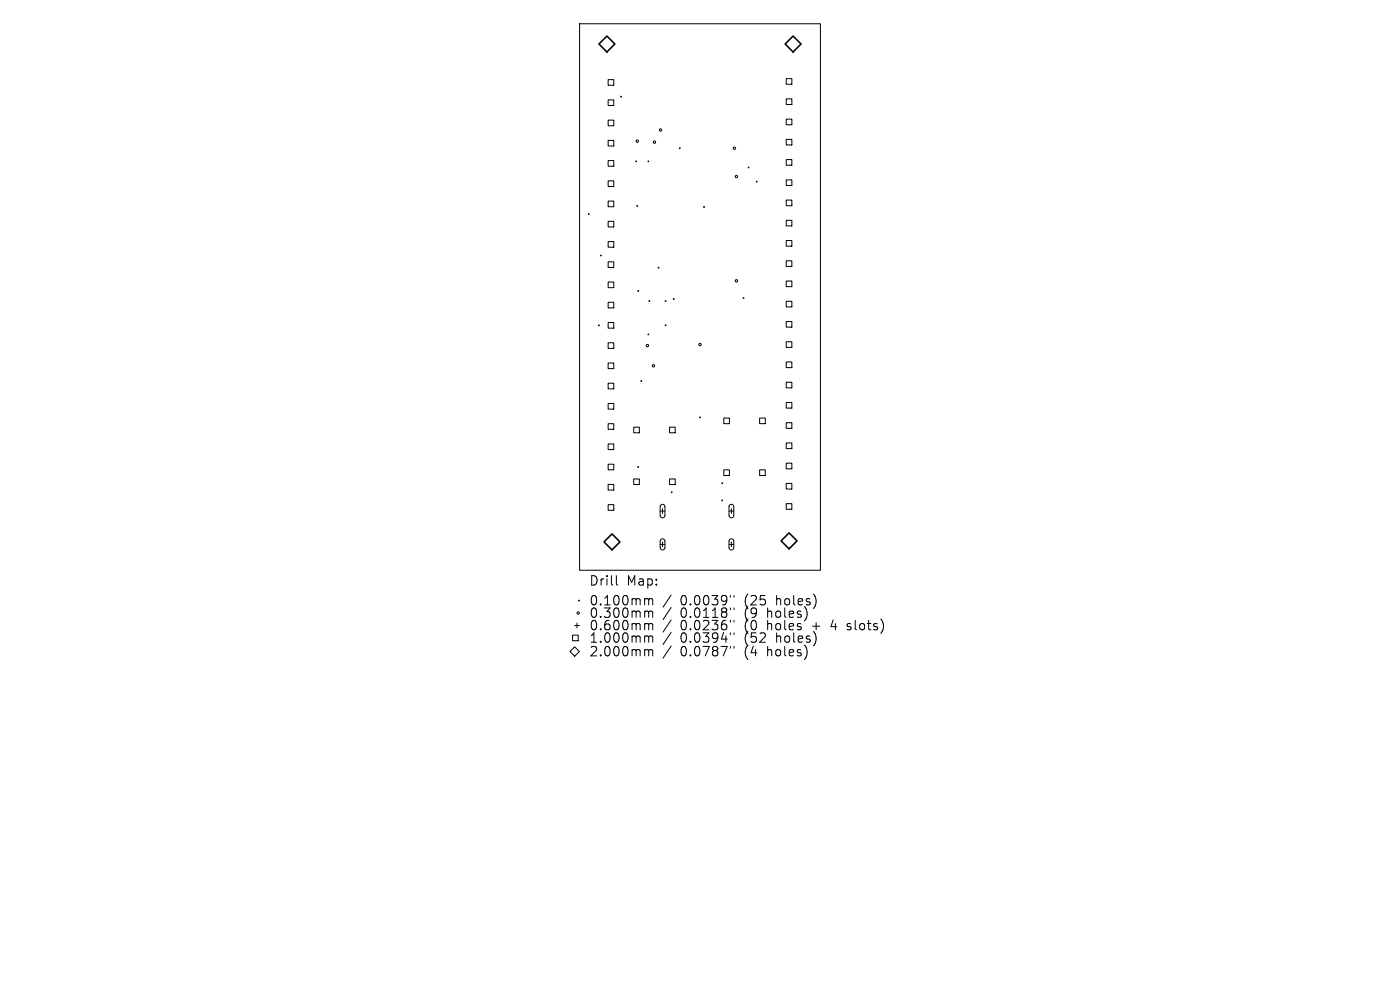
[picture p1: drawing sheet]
<svg xmlns="http://www.w3.org/2000/svg" width="297mm" height="210mm" viewBox="0 0 297 210" stroke-linecap="round" stroke-linejoin="round" font-family="sans-serif">
<defs><g id="words">
<g font-size="2.8">
<text x="124.9" y="124.5">Drill</text>
<text x="132.9" y="124.5">Map:</text>
<text x="124.9" y="128.7">0.100mm</text>
<text x="124.9" y="131.3">0.300mm</text>
<text x="144.4" y="128.7">0.0039&quot;</text>
<text x="144.4" y="131.3">0.0118&quot;</text>
<text x="158.1" y="128.7">(25</text>
<text x="158.1" y="131.3">(9</text>
<text x="163" y="131.3">holes)</text>
<text x="165" y="128.7">holes)</text>
<text x="124.9" y="134">0.600mm</text>
<text x="124.9" y="136.6">1.000mm</text>
<text x="144.4" y="134">0.0236&quot;</text>
<text x="144.4" y="136.6">0.0394&quot;</text>
<text x="158.1" y="134">(0</text>
<text x="158.1" y="136.6">(52</text>
<text x="163" y="134">holes</text>
<text x="165" y="136.6">holes)</text>
<text x="172.8" y="134">+</text>
<text x="177" y="134">4</text>
<text x="180.6" y="134">slots)</text>
<text x="124.9" y="139.5">2.000mm</text>
<text x="144.4" y="139.5">0.0787&quot;</text>
<text x="158.1" y="139.5">(4</text>
<text x="163" y="139.5">holes)</text>
</g>
</g></defs>
<g fill="none" stroke="#000" stroke-width=".21">
<path d="M123 5h51v116h-51zM129 16.9h1.2v1.2h-1.2zM166.8 16.7h1.2v1.2h-1.2zM129 21.2h1.2v1.2h-1.2zM129 25.5h1.2v1.2h-1.2zM129 29.8h1.2v1.2h-1.2zM129 34.1h1.2v1.2h-1.2zM129 38.4h1.2v1.2h-1.2zM131.7 20.4l.1 .2M131.8 20.4l-.1 .2M134.9 34.2l.2 .1M135.1 34.2l-.2 .1"/>
<path d="M137.5 34.2l.1 .1M137.6 34.2l-.1 .1M144.1 31.4l.2 .1M144.3 31.4l-.2 .1M158.7 35.4l.2 .2M158.9 35.4l-.2 .2M160.4 38.4l.2 .2M160.6 38.4l-.2 .2M166.8 21h1.2v1.2h-1.2zM166.8 25.3h1.2v1.2h-1.2zM166.8 29.6h1.2v1.2h-1.2zM166.8 33.9h1.2v1.1h-1.2z"/>
<path d="M166.8 38.1h1.2v1.2h-1.2zM124.8 45.3l.2 .2M125 45.3l-.2 .2M127.4 54.1l.1 .2M127.5 54.1l-.1 .2M129 42.7h1.2v1.2h-1.2zM129 46.9h1.2v1.2h-1.2zM129 51.2h1.2v1.2h-1.2zM129 55.5h1.2v1.2h-1.2zM129 59.8h1.2v1.2h-1.2zM135.1 43.6l.2 .2M135.3 43.6l-.2 .2"/>
<path d="M139.6 56.7l.2 .2M139.8 56.7l-.2 .2M149.3 43.8l.1 .2M149.4 43.8l-.1 .2M166.8 42.4h1.2v1.2h-1.2zM166.8 46.7h1.2v1.2h-1.2zM166.8 51h1.2v1.2h-1.2zM166.8 55.3h1.2v1.2h-1.2zM166.8 59.6h1.2v1.2h-1.2zM126.9 68.9l.2 .2M127.1 68.9l-.2 .2M129 64.1h1.2v1.2h-1.2z"/>
<path d="M129 68.4h1.2v1.2h-1.2zM129 72.7h1.2v1.2h-1.2zM129 77h1.2v1.2h-1.2zM135.3 61.6l.2 .2M135.5 61.6l-.2 .2M137.5 70.9l.1 .1M137.6 70.9l-.1 .1M137.7 63.8l.2 .1M137.9 63.8l-.2 .1M141.1 63.8l.2 .1M141.1 68.9l.2 .2M141.3 63.8l-.2 .1"/>
<path d="M141.3 68.9l-.2 .2M142.8 63.3l.2 .2M143 63.3l-.2 .2M157.6 63.1l.2 .2M157.8 63.1l-.2 .2M166.8 63.9h1.2v1.2h-1.2zM166.8 68.2h1.2v1.2h-1.2zM166.8 72.5h1.2v1.2h-1.2zM166.8 76.8h1.2v1.2h-1.2zM129 81.3h1.2v1.2h-1.2zM129 85.6h1.2v1.2h-1.2zM129 89.9h1.2v1.2h-1.2z"/>
<path d="M129 94.2h1.2v1.2h-1.2zM129 98.5h1.2v1.2h-1.2zM134.4 90.6h1.2v1.2h-1.2zM135.3 99l.2 .2M135.5 99l-.2 .2M136 80.7l.1 .2M136.1 80.7l-.1 .2M142 90.6h1.2v1.2h-1.2zM148.4 88.5l.2 .1M148.6 88.5l-.2 .1M153.5 88.7h1.2v1.2h-1.2zM153.5 99.7h1.2v1.2h-1.2z"/>
<path d="M161.2 88.7h1.1v1.2h-1.1zM161.2 99.7h1.1v1.2h-1.1zM166.8 81.1h1.2v1.2h-1.2zM166.8 85.4h1.2v1.2h-1.2zM166.8 89.7h1.2v1.2h-1.2zM166.8 94h1.2v1.2h-1.2zM166.8 98.3h1.2v1.1h-1.2zM129 102.8h1.2v1.2h-1.2zM129 107.1h1.2v1.2h-1.2zM134.4 101.6h1.2v1.2h-1.2zM140 108.4h1.1M140 115.5h1.1"/>
<path d="M140.2 107.1l.5-.1 .4 .4v2l-.5 .4h-.3l-.2-.4v-2zM140.2 114.4l.5-.1 .4 .4v1.5l-.5 .5-.3-.1-.2-.4v-1.4zM140.6 107.9v1M140.6 115v1M142 101.6h1.2v1.2h-1.2zM142.4 104.3l.2 .2M142.6 104.3l-.2 .2M153.1 102.4l.2 .2M153.1 106.1l.2 .1M153.3 102.4l-.2 .2M153.3 106.1l-.2 .1M154.7 108.4h1"/>
<path d="M154.7 115.5h1M154.8 107.1l.5-.1 .4 .4v2l-.5 .4h-.3l-.2-.4v-2zM154.8 114.4l.5-.1 .4 .4v1.5l-.5 .5-.3-.1-.2-.4v-1.4zM155.2 107.9v1M155.2 115v1M166.8 102.5h1.2v1.2h-1.2zM166.8 106.8h1.2v1.2h-1.2zM120.9 138.2l1-1 1 1-1 1zM121.5 134.7h1.2v1.2h-1.2zM121.9 132.7h1M122.4 132.2v1M122.7 127.3l.2 .2"/>
<path d="M122.9 127.3l-.2 .2M130.8 122.1v1.7l.2 .3M137 127l.5 .1 .1 .2M137 129.6h.3l.3 .3M137 132.3h.3l.3 .3M137 134.9h.3l.3 .3M137 137.8l.5 .1 .1 .2M137.6 127.3l.3-.3 .5 .1 .1 1.2M137.6 127.3v1M137.6 129.9v1.1M137.6 132.6v1M137.6 135.2v1"/>
<path d="M137.6 138.1v1M137.6 129.9l.3-.3 .5 .1 .1 1.3M137.6 132.6l.3-.3 .5 .1 .1 1.2M137.6 135.2l.3-.3 .5 .1 .1 1.2M137.6 138.1l.3-.3 .5 .1 .1 1.2M142.4 126.2l-1.7 2.6M142.4 128.9l-1.7 2.5M142.4 131.5l-1.7 2.6M142.4 134.1l-1.7 2.6M142.4 137l-1.7 2.6M154.9 126.3v.4M154.9 129v.3"/>
<path d="M154.9 131.6v.4M154.9 134.2v.4M154.9 137.1v.4M155.7 126.3v.4M155.7 129v.3M155.7 131.6v.4M155.7 134.2v.4M155.7 137.1v.4M179.7 133.5l.2 .1M179.8 132.4v.4"/>
<circle cx="135.2" cy="29.9" r=".25"/>
<circle cx="138.8" cy="30.2" r=".25"/>
<circle cx="140.1" cy="27.6" r=".25"/>
<circle cx="155.8" cy="31.4" r=".25"/>
<circle cx="156.2" cy="37.5" r=".25"/>
<circle cx="156.2" cy="59.6" r=".25"/>
<circle cx="137.3" cy="73.3" r=".25"/>
<circle cx="138.6" cy="77.6" r=".25"/>
<circle cx="148.5" cy="73.1" r=".25"/>
<circle cx="122.7" cy="130" r=".25"/>
</g>
<path d="M127.1 9.3l1.7-1.7 1.6 1.7-1.6 1.7zM166.6 9.3l1.7-1.7 1.6 1.7-1.6 1.7zM128.1 115l1.7-1.7 1.7 1.7-1.7 1.6zM165.7 114.7l1.7-1.7 1.7 1.7-1.7 1.7z" fill="none" stroke="#000" stroke-width=".34"/>
<use href="#words"/>
</svg>
